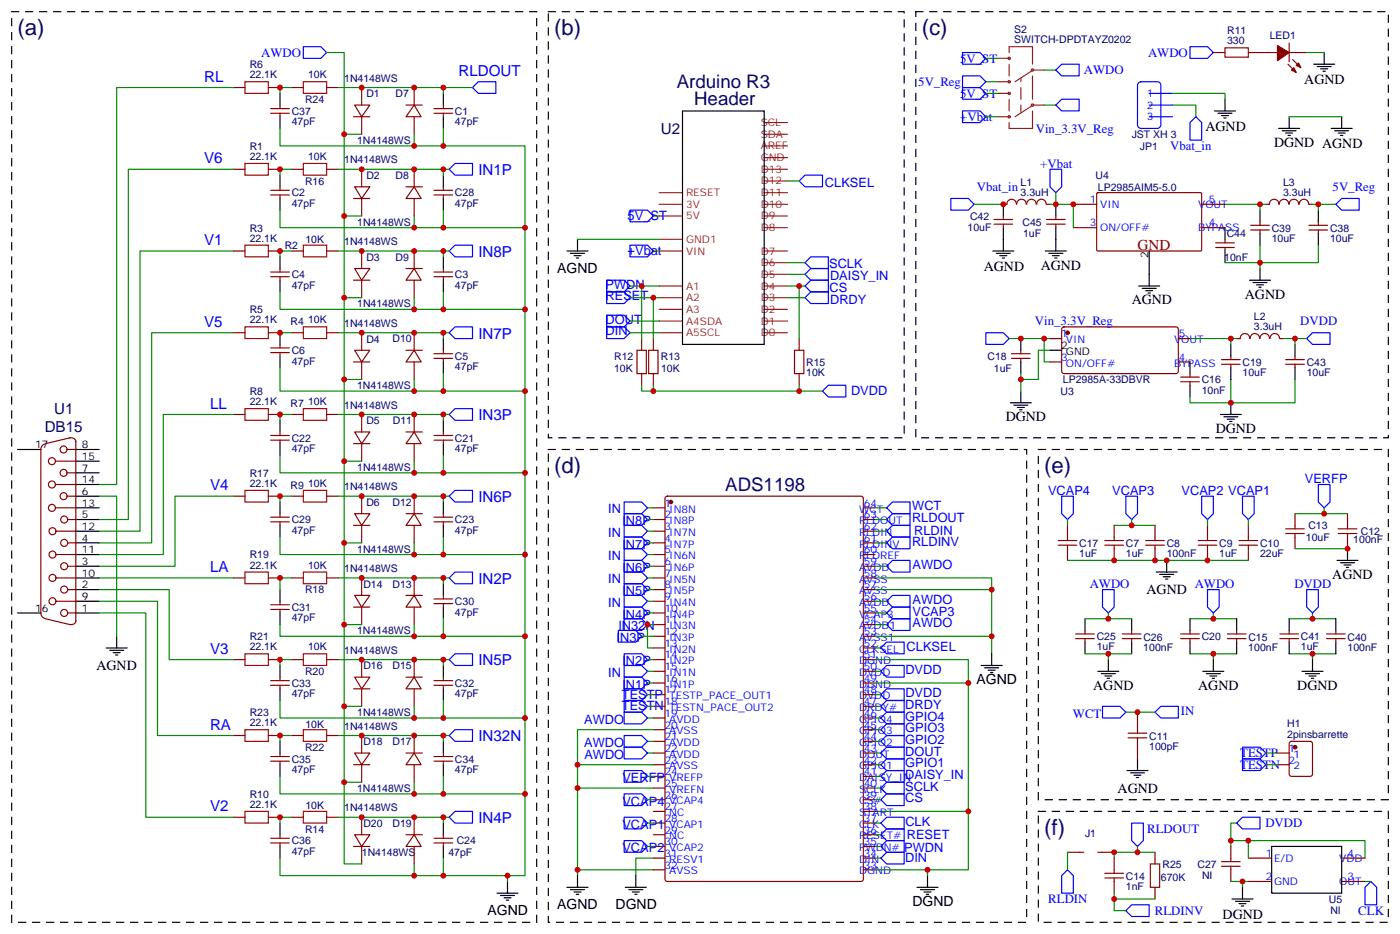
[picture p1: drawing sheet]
<svg xmlns="http://www.w3.org/2000/svg" width="423mm" height="282mm" viewBox="0 0 423 282" stroke-linecap="round" stroke-linejoin="round" font-family="sans-serif">
<defs><g id="words">
<g font-size="6.7" fill="#000080">
<text x="5.3" y="10.6">(a)</text>
<text x="167.6" y="10.6">(b)</text>
<text x="278.7" y="10.6">(c)</text>
<text x="167.6" y="142.9">(d)</text>
<text x="315.7" y="142.9">(e)</text>
<text x="315.7" y="252.2">(f)</text>
</g>
<g font-size="5.6" fill="#000080">
<text x="204.7" y="26.7">Arduino R3</text>
<text x="209.9" y="31.7">Header</text>
<text x="219.3" y="148.3">ADS1198</text>
</g>
<g font-size="4.6" fill="#00f">
<text x="138.6" y="22.8">RLDOUT</text>
<text x="61.7" y="24.7">RL</text>
<text x="61.7" y="49.4">V6</text>
<text x="144.6" y="52.9">IN1P</text>
<text x="61.7" y="74.1">V1</text>
<text x="144.6" y="77.6">IN8P</text>
<text x="61.7" y="98.8">V5</text>
<text x="144.6" y="102.3">IN7P</text>
<text x="63.5" y="123.5">LL</text>
<text x="144.6" y="127">IN3P</text>
<text x="63.5" y="148.2">V4</text>
<text x="144.6" y="151.7">IN6P</text>
<text x="63.5" y="172.9">LA</text>
<text x="144.6" y="176.4">IN2P</text>
<text x="63.5" y="197.6">V3</text>
<text x="144.6" y="201.1">IN5P</text>
<text x="63.5" y="220.5">RA</text>
<text x="144.6" y="224">IN32N</text>
<text x="63.5" y="245.2">V2</text>
<text x="144.6" y="248.7">IN4P</text>
</g>
<g font-size="4.6" fill="#000080">
<text x="199.8" y="40.5">U2</text>
<text x="16.4" y="125.1">U1</text>
<text x="13.5" y="130.4">DB15</text>
</g>
<text font-size="4.6" fill="#800" x="344" y="75.5">GND</text>
<g font-size="4.2">
<text x="394.4" y="25.5">AGND</text>
<text x="364.5" y="39.6">AGND</text>
<text x="385.2" y="44.4">DGND AGND</text>
<text x="168.5" y="82.5">AGND</text>
<text x="297.5" y="81.9">AGND</text>
<text x="314.7" y="81.5">AGND</text>
<text x="342.2" y="91.7">AGND</text>
<text x="376.4" y="90.3">AGND</text>
<text x="304.1" y="127.4">DGND</text>
<text x="367.6" y="130.9">DGND</text>
<text x="346.7" y="179.6">AGND</text>
<text x="402.9" y="175">AGND</text>
<text x="29.2" y="202.5">AGND</text>
<text x="295.3" y="206.7">AGND</text>
<text x="330.6" y="208.5">AGND</text>
<text x="362.3" y="208.5">AGND</text>
<text x="392.3" y="208.5">DGND</text>
<text x="337.9" y="239.5">AGND</text>
<text x="168.5" y="274.8">AGND</text>
<text x="186.2" y="274.8">DGND</text>
<text x="275.9" y="273.8">DGND</text>
<text x="147.4" y="276.5">AGND</text>
<text x="369.7" y="277.8">DGND</text>
</g>
<g font-size="3.9" fill="#00f">
<text x="79" y="17.1">AWDO</text>
<text x="347.1" y="17.2">AWDO</text>
<text x="290.3" y="18.9">5V_ST</text>
<text x="327.8" y="22.4">AWDO</text>
<text x="277.7" y="26">5V_Reg</text>
<text x="290.3" y="29.5">5V_ST</text>
<text x="290.3" y="36.5">+Vbat</text>
<text x="313.2" y="40.1">Vin_3.3V_Reg</text>
<text x="353.8" y="45.4">Vbat_in</text>
<text x="314.5" y="50.7">+Vbat</text>
<text x="249.4" y="56.4">CLKSEL</text>
<text x="295.4" y="57.7">Vbat_in</text>
<text x="402.9" y="57.7">5V_Reg</text>
<text x="189.8" y="66.5">5V_ST</text>
<text x="189.8" y="77.1">+Vbat</text>
<text x="250.7" y="81.1">SCLK</text>
<text x="183.1" y="87.2">PWDN</text>
<text x="250.8" y="88.3">CS</text>
<text x="251" y="84.7">DAISY_IN</text>
<text x="183.1" y="90.8">RESET</text>
<text x="251" y="91.7">DRDY</text>
<text x="183.1" y="101.3">DIN</text>
<text x="183.1" y="97.8">DOUT</text>
<text x="313" y="98.3">Vin_3.3V_Reg</text>
<text x="393.2" y="98.3">DVDD</text>
<text x="257.3" y="119.5">DVDD</text>
<text x="316.9" y="149.4">VCAP4</text>
<text x="336.3" y="149.4">VCAP3</text>
<text x="357.3" y="149.5">VCAP2 VCAP1</text>
<text x="394.6" y="145.9">VERFP</text>
<text x="183.9" y="155.1">IN</text>
<text x="275.8" y="154.2">WCT</text>
<text x="188.2" y="158.7">IN8P</text>
<text x="275.8" y="157.8">RLDOUT</text>
<text x="276.4" y="161.8">RLDIN</text>
<text x="183.9" y="162.2">IN</text>
<text x="188.2" y="165.8">IN7P</text>
<text x="275.8" y="164.9">RLDINV</text>
<text x="183.9" y="169.2">IN</text>
<text x="188.2" y="172.9">IN6P</text>
<text x="275.9" y="171.9">AWDO</text>
<text x="183.9" y="176.3">IN</text>
<text x="188.2" y="179.9">IN5P</text>
<text x="329.5" y="177.7">AWDO</text>
<text x="361.2" y="177.7">AWDO</text>
<text x="391.4" y="177.7">DVDD</text>
<text x="183.9" y="183.4">IN</text>
<text x="275.9" y="182.5">AWDO</text>
<text x="187" y="190.5">IN32N</text>
<text x="188.2" y="187">IN4P</text>
<text x="275.9" y="189.6">AWDO</text>
<text x="275.9" y="186.1">VCAP3</text>
<text x="186.4" y="194">IN3P</text>
<text x="274.1" y="196.7">CLKSEL</text>
<text x="188.2" y="201.1">IN2P</text>
<text x="273.8" y="203.6">DVDD</text>
<text x="183.9" y="204.5">IN</text>
<text x="188.2" y="208.1">IN1P</text>
<text x="188" y="211.2">TESTP</text>
<text x="188" y="214.7">TESTN</text>
<text x="273.7" y="214.2">DRDY</text>
<text x="273.8" y="210.7">DVDD</text>
<text x="176.7" y="218.7">AWDO</text>
<text x="273.7" y="217.8">GPIO4</text>
<text x="273.7" y="221.3">GPIO3</text>
<text x="324.4" y="217">WCT</text>
<text x="357" y="216.1">IN</text>
<text x="176.7" y="225.8">AWDO</text>
<text x="273.7" y="224.8">GPIO2</text>
<text x="176.7" y="229.3">AWDO</text>
<text x="273.7" y="228.3">DOUT</text>
<text x="273.7" y="231.9">GPIO1</text>
<text x="375" y="228.8">TESTP</text>
<text x="375" y="232.3">TESTN</text>
<text x="188.2" y="236.4">VERFP</text>
<text x="273.7" y="235.4">DAISY_IN</text>
<text x="273.7" y="238.9">SCLK</text>
<text x="188.2" y="243.4">VCAP4</text>
<text x="273.7" y="242.5">CS</text>
<text x="188.2" y="250.5">VCAP1</text>
<text x="273.8" y="249.5">CLK</text>
<text x="346.9" y="251.7">RLDOUT</text>
<text x="382.6" y="250">DVDD</text>
<text x="188.2" y="257.5">VCAP2</text>
<text x="273.4" y="257.5">PWDN</text>
<text x="274.2" y="253.5">RESET</text>
<text x="273.7" y="260.6">DIN</text>
<text x="317" y="273">RLDIN</text>
<text x="349.2" y="276.4">RLDINV</text>
<text x="410.7" y="276.4">CLK</text>
</g>
<g font-size="3.2" fill="#000080">
<text x="306.7" y="10">S2</text>
<text x="371.1" y="10.3">R11</text>
<text x="383.9" y="11.9">LED1</text>
<text x="306.7" y="13.1">SWITCH-DPDTAYZ0202</text>
<text x="371.1" y="13.4">330</text>
<text x="75.5" y="23.6">22.1K</text>
<text x="75.5" y="20.6">R6</text>
<text x="93.1" y="23.6">10K</text>
<text x="104.1" y="24.7">1N4148WS</text>
<text x="110.8" y="29.4">D1</text>
<text x="119.6" y="29.4">D7</text>
<text x="88.2" y="34.6">C37</text>
<text x="92.2" y="31.1">R24</text>
<text x="137.6" y="34.6">C1</text>
<text x="88.2" y="37.9">47pF</text>
<text x="137.6" y="37.9">47pF</text>
<text x="342.2" y="41.7">JST XH 3</text>
<text x="75.5" y="45.3">R1</text>
<text x="108" y="43.5">1N4148WS</text>
<text x="344.6" y="45.2">JP1</text>
<text x="75.5" y="48.3">22.1K</text>
<text x="93.1" y="48.3">10K</text>
<text x="104.1" y="49.4">1N4148WS</text>
<text x="88.2" y="59.3">C2</text>
<text x="92.2" y="55.8">R16</text>
<text x="110.8" y="54.1">D2</text>
<text x="119.6" y="54.1">D8</text>
<text x="137.6" y="59.3">C28</text>
<text x="308.6" y="59.2">3.3uH</text>
<text x="308.6" y="56.1">L1</text>
<text x="331.3" y="54">U4</text>
<text x="332" y="57.6">LP2985AIM5-5.0</text>
<text x="388" y="59.2">3.3uH</text>
<text x="388" y="56.1">L3</text>
<text x="88.2" y="62.6">47pF</text>
<text x="137.6" y="62.6">47pF</text>
<text x="75.5" y="70">R3</text>
<text x="108" y="68.2">1N4148WS</text>
<text x="292.6" y="69.9">10uF</text>
<text x="293.3" y="66.4">C42</text>
<text x="309.2" y="68.2">C45</text>
<text x="309.4" y="71.7">1uF</text>
<text x="370.9" y="71.7">C44</text>
<text x="384.5" y="70">C39</text>
<text x="402.2" y="70">C38</text>
<text x="75.5" y="73">22.1K</text>
<text x="86.1" y="75.2">R2</text>
<text x="92.3" y="73.5">10K</text>
<text x="104.1" y="74.1">1N4148WS</text>
<text x="384.5" y="73.1">10uF</text>
<text x="402.2" y="73.1">10uF</text>
<text x="110.8" y="78.8">D3</text>
<text x="119.6" y="78.8">D9</text>
<text x="370.2" y="78.8">10nF</text>
<text x="88.2" y="87.3">47pF</text>
<text x="88.2" y="84">C4</text>
<text x="137.6" y="87.3">47pF</text>
<text x="137.6" y="84">C3</text>
<text x="75.5" y="94.7">R5</text>
<text x="108" y="92.9">1N4148WS</text>
<text x="75.5" y="97.7">22.1K</text>
<text x="87.9" y="98.2">R4</text>
<text x="93.1" y="97.7">10K</text>
<text x="104.1" y="98.8">1N4148WS</text>
<text x="379.2" y="99.7">3.3uH</text>
<text x="379.2" y="96.6">L2</text>
<text x="88.2" y="107">C6</text>
<text x="110.8" y="103.5">D4</text>
<text x="118.7" y="103.5">D10</text>
<text x="88.2" y="110.2">47pF</text>
<text x="137.6" y="111.9">47pF</text>
<text x="137.6" y="108.7">C5</text>
<text x="185.7" y="112.3">10K</text>
<text x="185.7" y="108.8">R12</text>
<text x="199.8" y="108.8">R13</text>
<text x="199.9" y="112.3">10K</text>
<text x="243.8" y="113.6">10K</text>
<text x="243.8" y="110.6">R15</text>
<text x="298.6" y="108.7">C18</text>
<text x="300.6" y="112.3">1uF</text>
<text x="375.7" y="113.6">10uF</text>
<text x="375.7" y="110.6">C19</text>
<text x="395.1" y="113.6">10uF</text>
<text x="395.1" y="110.6">C43</text>
<text x="75.5" y="119.3">R8</text>
<text x="108" y="117.6">1N4148WS</text>
<text x="320.7" y="119.3">U3</text>
<text x="321.4" y="115.8">LP2985A-33DBVR</text>
<text x="363.4" y="119">10nF</text>
<text x="363.4" y="115.8">C16</text>
<text x="75.5" y="122.4">22.1K</text>
<text x="87.9" y="122.9">R7</text>
<text x="93.1" y="122.4">10K</text>
<text x="104.1" y="123.5">1N4148WS</text>
<text x="110.8" y="128.1">D5</text>
<text x="118.8" y="128.2">D11</text>
<text x="88.2" y="136.6">47pF</text>
<text x="88.2" y="133.4">C22</text>
<text x="137.6" y="136.6">47pF</text>
<text x="137.6" y="133.4">C21</text>
<text x="108" y="142.3">1N4148WS</text>
<text x="75.5" y="147.1">22.1K</text>
<text x="75.5" y="144">R17</text>
<text x="87.9" y="147.6">R9</text>
<text x="93.1" y="147.1">10K</text>
<text x="104.1" y="148.2">1N4148WS</text>
<text x="110.8" y="152.9">D6</text>
<text x="118.7" y="152.8">D12</text>
<text x="88.2" y="161.3">47pF</text>
<text x="88.2" y="158.1">C29</text>
<text x="137.6" y="161.3">47pF</text>
<text x="137.6" y="158.1">C23</text>
<text x="395.6" y="159.9">C13</text>
<text x="411.5" y="161.6">C12</text>
<text x="108" y="167">1N4148WS</text>
<text x="326.3" y="165.3">C17</text>
<text x="340.4" y="165.3">C7</text>
<text x="352.8" y="165.3">C8</text>
<text x="368.7" y="165.3">C9</text>
<text x="381" y="165.3">C10</text>
<text x="394.9" y="163.4">10uF</text>
<text x="409.2" y="164">100nF</text>
<text x="75.5" y="171.8">22.1K</text>
<text x="75.5" y="168.7">R19</text>
<text x="93.1" y="171.8">10K</text>
<text x="104.1" y="172.9">1N4148WS</text>
<text x="326.3" y="168.3">1uF</text>
<text x="340.4" y="168.3">1uF</text>
<text x="352.8" y="168.3">100nF</text>
<text x="368.7" y="168.3">1uF</text>
<text x="381" y="168.3">22uF</text>
<text x="92.2" y="179.3">R18</text>
<text x="109.9" y="177.5">D14</text>
<text x="118.7" y="177.5">D13</text>
<text x="88.2" y="184.6">C31</text>
<text x="137.6" y="182.8">C30</text>
<text x="88.2" y="187.8">47pF</text>
<text x="108" y="191.7">1N4148WS</text>
<text x="137.6" y="186">47pF</text>
<text x="75.5" y="196.5">22.1K</text>
<text x="75.5" y="193.4">R21</text>
<text x="93.1" y="196.5">10K</text>
<text x="104.1" y="197.6">1N4148WS</text>
<text x="331.6" y="196.5">1uF</text>
<text x="331.6" y="193.5">C25</text>
<text x="345.7" y="196.6">100nF</text>
<text x="345.7" y="193.5">C26</text>
<text x="363.4" y="193.5">C20</text>
<text x="377.5" y="196.6">100nF</text>
<text x="377.5" y="193.5">C15</text>
<text x="393.3" y="196.5">1uF</text>
<text x="393.4" y="193.5">C41</text>
<text x="407.5" y="196.6">100nF</text>
<text x="407.5" y="193.5">C40</text>
<text x="109.9" y="202.3">D16</text>
<text x="118.7" y="202.3">D15</text>
<text x="88.2" y="207.5">C33</text>
<text x="92.2" y="204.1">R20</text>
<text x="137.6" y="207.5">C32</text>
<text x="88.2" y="210.7">47pF</text>
<text x="137.6" y="210.7">47pF</text>
<text x="75.5" y="219.4">22.1K</text>
<text x="75.5" y="216.4">R23</text>
<text x="92.3" y="219.9">10K</text>
<text x="104.1" y="220.5">1N4148WS</text>
<text x="108" y="216.4">1N4148WS</text>
<text x="389.2" y="219.8">H1</text>
<text x="92.2" y="227">R22</text>
<text x="109.9" y="225.1">D18</text>
<text x="118.7" y="225.2">D17</text>
<text x="347.5" y="226.5">100pF</text>
<text x="347.5" y="223.5">C11</text>
<text x="389.2" y="223">2pinsbarrette</text>
<text x="88.2" y="233.7">47pF</text>
<text x="88.2" y="230.4">C35</text>
<text x="137.6" y="233.7">47pF</text>
<text x="137.6" y="230.4">C34</text>
<text x="108" y="239.3">1N4148WS</text>
<text x="75.5" y="244.1">22.1K</text>
<text x="75.5" y="241.1">R10</text>
<text x="92.3" y="244.6">10K</text>
<text x="104.1" y="245.2">1N4148WS</text>
<text x="92.2" y="251.7">R14</text>
<text x="109.9" y="249.9">D20</text>
<text x="118.7" y="249.9">D19</text>
<text x="88.2" y="255.1">C36</text>
<text x="138.1" y="255.2">C24</text>
<text x="328.1" y="253">J1</text>
<text x="88.2" y="258.3">47pF</text>
<text x="109.4" y="258.6">1N4148WS</text>
<text x="135.6" y="258.7">47pF</text>
<text x="351.5" y="262.2">R25</text>
<text x="362.1" y="262.2">C27</text>
<text x="340.4" y="268.9">1nF</text>
<text x="340.4" y="265.9">C14</text>
<text x="351" y="266.3">670K</text>
<text x="363.5" y="265.7">NI</text>
<text x="401.8" y="272.8">U5</text>
<text x="402.3" y="276.3">NI</text>
</g>
<g font-size="3.2" fill="#00f">
<text x="346.8" y="29.3">1</text>
<text x="346.8" y="32.8">2</text>
<text x="346.8" y="36.3">3</text>
<text x="329.5" y="61.4">1</text>
<text x="332.7" y="62.8">VIN</text>
<text x="362.3" y="62.8">VOUT</text>
<text x="365.5" y="61.4">5</text>
<text x="329.5" y="68.4">3</text>
<text x="332.7" y="69.8">ON/OFF#</text>
<text x="362.3" y="69.8">BYPASS</text>
<text x="365.5" y="68.4">4</text>
<text x="320.9" y="102">1</text>
<text x="356.5" y="102">5</text>
<text x="322.3" y="103.7">VIN</text>
<text x="355" y="103.7">VOUT</text>
<text x="320.9" y="109">3</text>
<text x="322.3" y="110.8">ON/OFF#</text>
<text x="355" y="110.8">BYPASS</text>
<text x="356.5" y="109">4</text>
<text x="200.9" y="153.1">1</text>
<text x="202.4" y="154.9">IN8N</text>
<text x="259.8" y="154.9">WCT</text>
<text x="261.2" y="153.1">64</text>
<text x="200.9" y="156.6">2</text>
<text x="200.9" y="160.2">3</text>
<text x="202.4" y="158.4">IN8P</text>
<text x="202.4" y="161.9">IN7N</text>
<text x="259.8" y="161.9">RLDIN</text>
<text x="259.8" y="158.4">RLDOUT</text>
<text x="261.2" y="160.2">62</text>
<text x="261.2" y="156.6">63</text>
<text x="200.9" y="163.7">4</text>
<text x="200.9" y="167.2">5</text>
<text x="202.4" y="165.5">IN7P</text>
<text x="259.8" y="165.5">RLDINV</text>
<text x="261.2" y="167.2">60</text>
<text x="261.2" y="163.7">61</text>
<text x="200.9" y="170.7">6</text>
<text x="202.4" y="169">IN6N</text>
<text x="202.4" y="172.5">IN6P</text>
<text x="259.8" y="172.5">AVDD</text>
<text x="259.8" y="169">RLDREF</text>
<text x="261.2" y="170.7">59</text>
<text x="200.9" y="174.3">7</text>
<text x="200.9" y="177.8">8</text>
<text x="202.4" y="176">IN5N</text>
<text x="202.4" y="179.6">IN5P</text>
<text x="259.8" y="179.6">AVSS</text>
<text x="259.8" y="176">AVSS</text>
<text x="261.2" y="177.8">57</text>
<text x="261.2" y="174.3">58</text>
<text x="200.9" y="181.3">9</text>
<text x="200.9" y="184.9">10</text>
<text x="202.4" y="183.1">IN4N</text>
<text x="259.8" y="183.1">AVDD</text>
<text x="261.2" y="184.9">55</text>
<text x="261.2" y="181.3">56</text>
<text x="200.9" y="188.4">11</text>
<text x="200.9" y="191.9">12</text>
<text x="202.4" y="186.6">IN4P</text>
<text x="202.4" y="190.1">IN3N</text>
<text x="259.8" y="190.1">AVDD1</text>
<text x="259.8" y="186.6">VCAP3</text>
<text x="261.2" y="191.9">53</text>
<text x="261.2" y="188.4">54</text>
<text x="200.9" y="195.4">13</text>
<text x="202.4" y="193.7">IN3P</text>
<text x="202.4" y="197.2">IN2N</text>
<text x="259.8" y="197.2">CLKSEL</text>
<text x="259.8" y="193.7">AVSS1</text>
<text x="261.2" y="195.4">52</text>
<text x="200.9" y="199">14</text>
<text x="200.9" y="202.5">15</text>
<text x="202.4" y="200.7">IN2P</text>
<text x="259.8" y="200.7">DGND</text>
<text x="261.2" y="202.5">50</text>
<text x="261.2" y="199">51</text>
<text x="200.9" y="206">16</text>
<text x="200.9" y="209.5">17</text>
<text x="202.4" y="204.3">IN1N</text>
<text x="202.4" y="207.8">IN1P</text>
<text x="259.8" y="207.8">DGND</text>
<text x="259.8" y="204.3">DVDD</text>
<text x="261.2" y="209.5">48</text>
<text x="261.2" y="206">49</text>
<text x="200.9" y="213.1">18</text>
<text x="202.4" y="211.3">TESTP_PACE_OUT1</text>
<text x="202.4" y="214.8">TESTN_PACE_OUT2</text>
<text x="259.8" y="214.8">DRDY#</text>
<text x="259.8" y="211.3">DVDD</text>
<text x="261.2" y="213.1">47</text>
<text x="200.9" y="216.6">19</text>
<text x="200.9" y="220.1">20</text>
<text x="202.4" y="218.4">AVDD</text>
<text x="202.4" y="221.9">AVSS</text>
<text x="259.8" y="221.9">GPIO3</text>
<text x="259.8" y="218.4">GPIO4</text>
<text x="261.2" y="220.1">45</text>
<text x="261.2" y="216.6">46</text>
<text x="200.9" y="223.7">21</text>
<text x="200.9" y="227.2">22</text>
<text x="202.4" y="225.4">AVDD</text>
<text x="259.8" y="225.4">GPIO2</text>
<text x="261.2" y="227.2">43</text>
<text x="261.2" y="223.7">44</text>
<text x="389.6" y="227.2">1</text>
<text x="200.9" y="230.7">23</text>
<text x="202.4" y="229">AVDD</text>
<text x="202.4" y="232.5">AVSS</text>
<text x="259.8" y="232.5">GPIO1</text>
<text x="259.8" y="229">DOUT</text>
<text x="261.2" y="230.7">42</text>
<text x="389.6" y="230.7">2</text>
<text x="391.1" y="229">1</text>
<text x="391.1" y="232.5">2</text>
<text x="200.9" y="234.2">24</text>
<text x="200.9" y="237.8">25</text>
<text x="202.4" y="236">VREFP</text>
<text x="202.4" y="239.5">VREFN</text>
<text x="259.8" y="239.5">SCLK</text>
<text x="259.8" y="236">DAISY_IN</text>
<text x="261.2" y="237.8">40</text>
<text x="261.2" y="234.2">41</text>
<text x="200.9" y="241.3">26</text>
<text x="200.9" y="244.8">27</text>
<text x="202.4" y="243.1">VCAP4</text>
<text x="259.8" y="243.1">CS#</text>
<text x="261.2" y="244.8">38</text>
<text x="261.2" y="241.3">39</text>
<text x="200.9" y="248.4">28</text>
<text x="200.9" y="251.9">29</text>
<text x="202.4" y="246.6">NC</text>
<text x="202.4" y="250.1">VCAP1</text>
<text x="259.8" y="250.1">CLK</text>
<text x="259.8" y="246.6">START</text>
<text x="261.2" y="251.9">36</text>
<text x="261.2" y="248.4">37</text>
<text x="200.9" y="255.4">30</text>
<text x="202.4" y="253.6">NC</text>
<text x="202.4" y="257.2">VCAP2</text>
<text x="259.8" y="257.2">PWDN#</text>
<text x="259.8" y="253.6">RESET#</text>
<text x="261.2" y="255.4">35</text>
<text x="200.9" y="258.9">31</text>
<text x="200.9" y="262.5">32</text>
<text x="202.4" y="260.7">RESV1</text>
<text x="259.8" y="260.7">DIN</text>
<text x="261.2" y="262.5">33</text>
<text x="261.2" y="258.9">34</text>
<text x="382.8" y="258.9">1</text>
<text x="385.2" y="260.3">E/D</text>
<text x="405" y="260.3">VDD</text>
<text x="407.5" y="258.9">4</text>
<text x="202.4" y="264.2">AVSS</text>
<text x="259.8" y="264.2">DGND</text>
<text x="382.8" y="266">2</text>
<text x="385.2" y="267.4">GND</text>
<text x="405" y="267.4">OUT</text>
<text x="407.5" y="266">3</text>
</g>
<g font-size="3.2" fill="#8d2323">
<text x="230" y="38.1">SCL</text>
<text x="230" y="41.6">SDA</text>
<text x="230" y="45.2">AREF</text>
<text x="230" y="52.2">D13</text>
<text x="230" y="48.7">GND</text>
<text x="207.4" y="59.3">RESET</text>
<text x="230" y="59.3">D11</text>
<text x="230" y="55.7">D12</text>
<text x="207.4" y="62.8">3V</text>
<text x="230" y="62.8">D10</text>
<text x="207.4" y="66.3">5V</text>
<text x="230" y="69.8">D8</text>
<text x="230" y="66.3">D9</text>
<text x="207.4" y="76.9">VIN</text>
<text x="207.4" y="73.4">GND1</text>
<text x="230" y="76.9">D7</text>
<text x="230" y="84">D5</text>
<text x="230" y="80.4">D6</text>
<text x="207.4" y="87.5">A1</text>
<text x="230" y="87.5">D4</text>
<text x="207.4" y="94.5">A3</text>
<text x="207.4" y="91">A2</text>
<text x="230" y="94.5">D2</text>
<text x="230" y="91">D3</text>
<text x="207.4" y="101.6">A5SCL</text>
<text x="207.4" y="98.1">A4SDA</text>
<text x="230" y="101.6">D0</text>
<text x="230" y="98.1">D1</text>
</g>
<g font-size="3.2">
<text x="347.1" y="78" transform="rotate(-90 347.1 78)">2</text>
<text x="320.9" y="105.5">2</text>
<text x="322.3" y="107.2">GND</text>
<text x="10.6" y="135.5">17</text>
<text x="24.7" y="135.5">8</text>
<text x="24.7" y="142.5">7</text>
<text x="24.7" y="139">15</text>
<text x="24.7" y="149.6">6</text>
<text x="24.7" y="146">14</text>
<text x="24.7" y="153.1">13</text>
<text x="24.7" y="156.6">5</text>
<text x="24.7" y="160.2">12</text>
<text x="24.7" y="163.7">4</text>
<text x="24.7" y="167.2">11</text>
<text x="24.7" y="170.7">3</text>
<text x="24.7" y="177.8">2</text>
<text x="24.7" y="174.3">10</text>
<text x="10.6" y="184.9">16</text>
<text x="24.7" y="184.9">1</text>
<text x="24.7" y="181.3">9</text>
</g>
</g></defs>
<g fill="none" stroke="#a10000" stroke-width=".35">
<path d="M370.4 14.5h7.1v2.8h-7.1zM74.1 24.7h7v3.5h-7zM91.7 24.7h7.1v3.5h-7.1zM74.1 49.4h7v3.5h-7zM91.7 49.4h7.1v3.5h-7.1zM74.1 74.1h7v3.5h-7zM91.7 74.1h7.1v3.5h-7.1zM74.1 98.8h7v3.5h-7zM91.7 98.8h7.1v3.5h-7.1zM74.1 123.5h7v3.5h-7zM91.7 123.5h7.1v3.5h-7.1zM74.1 148.2h7v3.5h-7z"/>
<path d="M91.7 148.2h7.1v3.5h-7.1zM74.1 172.9h7v3.5h-7zM91.7 172.9h7.1v3.5h-7.1zM74.1 197.6h7v3.5h-7zM91.7 197.6h7.1v3.5h-7.1zM74.1 220.5h7v3.5h-7zM91.7 220.5h7.1v3.5h-7.1zM74.1 245.2h7v3.5h-7zM91.7 245.2h7.1v3.5h-7.1z"/>
</g>
<g fill="none" stroke="#870000" stroke-width=".35">
<path d="M366.9 15.9h3.5M377.5 15.9h8.8M389.5 19.4l2.4 2.5M389.8 15.9h5.3M389.8 13.1v5.6M390.9 18l2.4 2.5M70.6 26.5h3.5M81.1 26.5h3.6M81.8 34.2h5.7M81.8 32.8h5.7M84.7 31.7v1.1M84.7 34.2v1.1"/>
<path d="M88.2 26.5h3.5M98.8 26.5h3.5M106.9 35.3h4.9M107.2 31.7h4.6l-2.4 3.6zM109.4 26.5v5.2M109.4 35.3v5.3M122.8 31.7h4.9M125.2 31.7l2.2 3.6h-4.6zM125.2 26.5v5.2M125.2 35.3v5.3M131.2 34.2h5.7M131.2 32.8h5.7"/>
<path d="M134.1 31.7v1.1M134.1 34.2v1.1M70.6 51.2h3.5M81.1 51.2h3.6M81.8 58.9h5.7M81.8 57.5h5.7M84.7 56.4v1.1M84.7 58.9v1.1M88.2 51.2h3.5M98.8 51.2h3.5M106.9 60h4.9M107.2 56.4h4.6l-2.4 3.6z"/>
<path d="M109.4 51.2v5.2M109.4 60v5.3M122.8 56.4h4.9M125.2 56.4l2.2 3.6h-4.6zM125.2 51.2v5.2M125.2 60v5.3M131.2 58.9h5.7M131.2 57.5h5.7M134.1 56.4v1.1M134.1 58.9v1.1M331.7 58.4l.3-.2 31.2 .1 .2 .3-.1 17.1-.3 .1h-31.2l-.2-.3zM70.6 75.8h3.5"/>
<path d="M81.1 75.8h3.6M88.2 75.8h3.5M98.8 75.8h3.5M109.4 75.8v5.3M125.2 75.8v5.3M300.6 67.7h5.6M300.6 66.3h5.6M303.4 61.7h1M303.4 65.3v1M303.4 67.7v1.1M304.5 61.7a1.41 1.41 0 0 1 1.4-1.5 1.41 1.41 0 0 1 1.4 1.5M307.5 61.7a1.41 1.41 0 0 1 1.4-1.5 1.41 1.41 0 0 1 1.4 1.5"/>
<path d="M310.5 61.7a1.41 1.41 0 0 1 1.4-1.5 1.41 1.41 0 0 1 1.4 1.5M313.5 61.7a1.41 1.41 0 0 1 1.4-1.5 1.41 1.41 0 0 1 1.4 1.5M316.4 61.7h1.1M316.4 67.7h5.7M316.4 66.3h5.7M319.3 65.3v1M319.3 67.7v1.1M324.6 61.7h7M324.6 68.8h7M363.4 61.7h7M363.4 68.8h7M367.6 73.4h5.6"/>
<path d="M367.6 74.8h5.6M370.4 72.3v1.1M370.4 74.8v1M378.2 69.5h5.6M378.2 68.1h5.6M381 67v1.1M381 69.5v1.1M382.8 61.7h1M383.9 61.7a1.41 1.41 0 0 1 1.4-1.5 1.41 1.41 0 0 1 1.4 1.5M386.9 61.7a1.41 1.41 0 0 1 1.4-1.5 1.41 1.41 0 0 1 1.4 1.5M389.8 61.7a1.41 1.41 0 0 1 1.4-1.5 1.41 1.41 0 0 1 1.5 1.5M392.9 61.7a1.41 1.41 0 0 1 1.4-1.5 1.41 1.41 0 0 1 1.4 1.5"/>
<path d="M395.8 61.7h1.1M395.8 69.5h5.7M395.8 68.1h5.7M398.6 67v1.1M398.6 69.5v1.1M81.8 83.6h5.7M81.8 82.2h5.7M84.7 81.1v1.1M84.7 83.6v1.1M106.9 84.7h4.9M107.2 81.1h4.6l-2.4 3.6zM109.4 84.7v5.3"/>
<path d="M122.8 81.1h4.9M125.2 81.1l2.2 3.6h-4.6zM125.2 84.7v5.3M131.2 83.6h5.7M131.2 82.2h5.7M134.1 81.1v1.1M134.1 83.6v1.1M321.3 99l.4-.2h34.2l.4 .7-.1 13-.6 .4-34.1-.1-.5-.6v-12.7zM70.6 100.5h3.5M81.1 100.5h3.6M81.8 106.5h5.7M81.8 105.1h5.7"/>
<path d="M84.7 104.1v1M84.7 106.5v1.1M88.2 100.5h3.5M98.8 100.5h3.5M106.9 109.4h4.9M107.2 105.8h4.6l-2.4 3.6zM109.4 100.5v5.3M109.4 109.4v5.3M122.8 105.8h4.9M125.2 105.8l2.2 3.6h-4.6zM125.2 100.5v5.3M125.2 109.4v5.3"/>
<path d="M131.2 108.3h5.7M131.2 106.9h5.7M134.1 105.8v1.1M134.1 108.3v1.1M192.6 105.8h2.8v7.1h-2.8zM194 102.3v3.5M194 112.9v3.5M196.1 105.8h2.9v7.1h-2.9zM197.6 102.3v3.5M197.6 112.9v3.5M240.2 105.8h2.9v7.1h-2.9zM241.7 102.3v3.5"/>
<path d="M241.7 112.9v3.5M305.9 108.3h5.6M305.9 106.9h5.6M308.7 105.8v1.1M308.7 108.3v1.1M317.5 109.4h3.5M317.5 102.3h3.5M356.3 109.4h3.5M356.3 102.3h3.5M357 113.9h5.7M357 115.4h5.7M359.8 112.9v1"/>
<path d="M359.8 115.4v1M369.4 110.1h5.6M369.4 108.7h5.6M372.2 107.6v1.1M372.2 110.1v1M377.9 102.3a1.41 1.41 0 0 0-1.4-1.5 1.41 1.41 0 0 0-1.5 1.5h-1.1M378 102.3a1.41 1.41 0 0 1 1.4-1.5 1.41 1.41 0 0 1 1.4 1.5M381 102.3a1.41 1.41 0 0 1 1.4-1.5 1.41 1.41 0 0 1 1.4 1.5M384.1 102.3a1.41 1.41 0 0 1 1.4-1.5 1.41 1.41 0 0 1 1.4 1.5M387 102.3h1.1M388.8 110.1h5.6M388.8 108.7h5.6"/>
<path d="M391.6 107.6v1.1M391.6 110.1v1M13.7 134.1a1.77 1.77 0 0 0-1.4 1.7v49.4a1.77 1.77 0 0 0 1.3 1.7M16.8 139.3h6M20.3 135.8h2.5M21 132.4a1.41 1.41 0 0 1 1.9 1.1M21.2 132.3l-7.4 1.8M22.9 133.3v54.4M70.6 125.2h3.5M81.1 125.2h3.6M81.8 133h5.7M81.8 131.6h5.7"/>
<path d="M84.7 130.5v1.1M84.7 133v1.1M88.2 125.2h3.5M98.8 125.2h3.5M106.9 134.1h4.9M107.2 130.5h4.6l-2.4 3.6zM109.4 125.2v5.3M109.4 134.1v5.2M122.8 130.5h4.9M125.2 130.5l2.2 3.6h-4.6zM125.2 125.2v5.3M125.2 134.1v5.2"/>
<path d="M131.2 133h5.7M131.2 131.6h5.7M134.1 130.5v1.1M134.1 133v1.1M16.8 153.5h6M16.8 146.4h6M20.3 149.9h2.5M20.3 142.9h2.5M20.5 157h2.4M70.6 149.9h3.5M81.1 149.9h3.6M81.8 157.7h5.7"/>
<path d="M81.8 156.3h5.7M84.7 155.2v1.1M84.7 157.7v1M88.2 149.9h3.5M98.8 149.9h3.5M106.9 158.7h4.9M107.2 155.2h4.6l-2.4 3.5zM109.4 149.9v5.3M109.4 158.7v5.3M122.8 155.2h4.9M125.2 155.2l2.2 3.5h-4.6zM125.2 149.9v5.3"/>
<path d="M125.2 158.7v5.3M131.2 157.7h5.7M131.2 156.3h5.7M134.1 155.2v1.1M134.1 157.7v1M197.6 157h3.5M197.6 153.5h3.5M201.3 150.1l.5-.2h58.5l.7 .5 .1 115.2-.5 .7h-58.8l-.7-.4v-115.3zM261.1 157h3.5M261.1 153.5h3.5M322.8 158.7v4.6M336.9 158.7v4.6"/>
<path d="M349.2 158.7v4.6M365.1 158.7v4.6M377.5 158.7v4.6M388.8 159.8h5.6M391.6 155.2v4.6M404.6 159.8h5.7M407.5 155.2v4.6M16.9 174.6h6M16.9 167.6h6M16.9 160.5h6M20.5 178.2h2.4M20.5 171.1h2.4"/>
<path d="M20.5 164h2.4M70.6 174.6h3.5M81.1 174.6h3.6M88.2 174.6h3.5M98.8 174.6h3.5M107.2 179.9h4.6l-2.4 3.5zM109.4 174.6v5.3M122.8 179.9h4.9M125.2 179.9l2.2 3.5h-4.6zM125.2 174.6v5.3M134.1 179.9v1.1M197.6 174.6h3.5"/>
<path d="M197.6 178.2h3.5M197.6 171.1h3.5M197.6 164h3.5M197.6 167.6h3.5M197.6 160.5h3.5M261.1 174.6h3.5M261.1 178.2h3.5M261.1 171.1h3.5M261.1 164h3.5M261.1 167.6h3.5M261.1 160.5h3.5M320 164.7h5.6"/>
<path d="M320 163.3h5.6M322.8 164.7v4.6M334.1 164.7h5.6M334.1 163.3h5.6M336.9 164.7v4.6M346.4 164.7h5.7M346.4 163.3h5.7M349.2 164.7v4.6M362.3 164.7h5.6M362.3 163.3h5.6M365.1 164.7v4.6M374.6 164.7h5.7"/>
<path d="M374.6 163.3h5.7M377.5 164.7v4.6M388.8 161.2h5.6M391.6 161.2v4.6M404.6 161.2h5.7M407.5 161.2v4.6M13.8 187l7.4 1.7M16.9 181.7h6M20.5 185.2h2.4M22.9 187.6a1.31 1.31 0 0 1-1.9 1.1M70.6 199.3h3.5M81.1 199.3h3.6"/>
<path d="M81.8 184.1h5.7M81.8 182.7h5.7M84.7 181.7v1M84.7 184.1v1.1M88.2 199.3h3.5M98.8 199.3h3.5M106.9 183.4h4.9M109.4 183.4v5.3M109.4 199.3v5.3M125.2 183.4v5.3M125.2 199.3v5.3M131.2 182.4h5.7"/>
<path d="M131.2 181h5.7M134.1 182.4v1M197.6 199.3h3.5M197.6 185.2h3.5M197.6 181.7h3.5M197.6 188.7h3.5M197.6 192.3h3.5M197.6 195.8h3.5M261.1 199.3h3.5M261.1 185.2h3.5M261.1 181.7h3.5M261.1 188.7h3.5"/>
<path d="M261.1 192.3h3.5M261.1 195.8h3.5M325.3 193h5.6M325.3 191.6h5.6M328.1 190.5v1.1M328.1 193v1M339.4 193h5.6M339.4 191.6h5.6M342.2 190.5v1.1M342.2 193v1M357 193h5.7M357 191.6h5.7"/>
<path d="M359.8 190.5v1.1M359.8 193v1M371.1 193h5.7M371.1 191.6h5.7M373.9 190.5v1.1M373.9 193v1M387 193h5.6M387 191.6h5.6M389.8 190.5v1.1M389.8 193v1M401.1 193h5.7M401.1 191.6h5.7"/>
<path d="M403.9 190.5v1.1M403.9 193v1M81.8 207.1h5.7M81.8 205.7h5.7M84.7 204.6v1.1M84.7 207.1v1M106.9 208.1h4.9M107.2 204.6h4.6l-2.4 3.5zM109.4 208.1v5.3M122.8 204.6h4.9M125.2 204.6l2.2 3.5h-4.6zM125.2 208.1v5.3"/>
<path d="M131.2 207.1h5.7M131.2 205.7h5.7M134.1 204.6v1.1M134.1 207.1v1M197.6 202.8h3.5M197.6 206.4h3.5M197.6 209.9h3.5M197.6 213.4h3.5M197.6 217h3.5M261.1 202.8h3.5M261.1 206.4h3.5M261.1 209.9h3.5"/>
<path d="M261.1 213.4h3.5M261.1 217h3.5M344 215.2v6.3M70.6 222.2h3.5M81.1 222.2h3.6M81.8 230h5.7M81.8 228.6h5.7M84.7 227.5v1.1M84.7 230v1.1M88.2 222.2h3.5M98.8 222.2h3.5M106.9 231.1h4.9"/>
<path d="M107.2 227.5h4.6l-2.4 3.6zM109.4 222.2v5.3M109.4 231.1v5.3M122.8 227.5h4.9M125.2 227.5l2.2 3.6h-4.6zM125.2 222.2v5.3M125.2 231.1v5.3M131.2 230h5.7M131.2 228.6h5.7M134.1 227.5v1.1M134.1 230v1.1M197.6 227.5h3.5"/>
<path d="M197.6 231.1h3.5M197.6 220.5h3.5M197.6 224h3.5M197.6 234.6h3.5M197.6 238.1h3.5M261.1 227.5h3.5M261.1 231.1h3.5M261.1 220.5h3.5M261.1 224h3.5M261.1 234.6h3.5M261.1 238.1h3.5M341.1 221.5h5.7"/>
<path d="M341.1 223h5.7M344 223v6.3M386.3 227.5h3.5M386.3 231.1h3.5M390.1 224.2l.4-.2h5.7l.6 .4 .1 9.5-.5 .6-5.9 .1-.6-.5-.1-9.4zM70.6 246.9h3.5M81.1 246.9h3.6M81.8 254.7h5.7M81.8 253.3h5.7M84.7 252.2v1.1M84.7 254.7v1.1M88.2 246.9h3.5"/>
<path d="M98.8 246.9h3.5M106.9 255.8h4.9M107.2 252.2h4.6l-2.4 3.6zM109.4 246.9v5.3M109.4 255.8v5.3M122.8 252.2h4.9M125.2 252.2l2.2 3.6h-4.6zM125.2 246.9v5.3M125.2 255.8v5.3M131.2 254.7h5.7M131.2 253.3h5.7M134.1 252.2v1.1"/>
<path d="M134.1 254.7v1.1M197.6 252.2h3.5M197.6 255.8h3.5M197.6 241.7h3.5M197.6 245.2h3.5M197.6 248.7h3.5M197.6 259.3h3.5M261.1 252.2h3.5M261.1 255.8h3.5M261.1 241.7h3.5M261.1 245.2h3.5M261.1 248.7h3.5"/>
<path d="M261.1 259.3h3.5M322.8 257.5h4.9M332 257.5h4.9M336.9 259.3v4.6M349.2 257.5v3.6M372.2 255.8v4.5M377.5 259.3h7M405.7 259.3h7M197.6 262.8h3.5M261.1 262.8h3.5M334.1 265.3h5.6M334.1 263.9h5.6"/>
<path d="M336.9 265.3v4.6M347.8 261.1h2.9v7h-2.9zM349.2 268.1v3.5M369.4 260.3h5.6M369.4 261.8h5.6M372.2 261.8v4.5M377.5 266.3h7M405.7 266.3h7"/>
<circle cx="15.7" cy="139.3" r="1.06"/>
<circle cx="19.2" cy="135.8" r="1.06"/>
<circle cx="15.7" cy="146.4" r="1.06"/>
<circle cx="15.7" cy="153.5" r="1.06"/>
<circle cx="19.2" cy="149.9" r="1.06"/>
<circle cx="19.2" cy="142.9" r="1.06"/>
<circle cx="19.4" cy="157" r="1.06"/>
<circle cx="15.9" cy="167.6" r="1.06"/>
<circle cx="15.9" cy="160.5" r="1.06"/>
<circle cx="15.9" cy="174.6" r="1.06"/>
<circle cx="19.4" cy="178.2" r="1.06"/>
<circle cx="19.4" cy="164" r="1.06"/>
<circle cx="19.4" cy="171.1" r="1.06"/>
<circle cx="15.9" cy="181.7" r="1.06"/>
<circle cx="19.4" cy="185.2" r="1.06"/>
</g>
<g fill="none" stroke="#000" stroke-width=".35">
<path d="M397.2 19.4h6.4M400.4 15.9v3.5M84.7 28.2v3.5M84.7 35.3v3.5M134.1 28.2v3.5M134.1 35.3v3.5M206.4 33.5h24.7v70.6h-24.7zM367.2 33.5h6.4M368.3 34.2h4.2M369.4 34.9h2.1M370.1 35.6h.7M370.4 30v3.5"/>
<path d="M386.6 38.8h6.4M387.7 39.5h4.2M389.8 35.3v3.5M398.3 20.1h4.2M399.3 20.8h2.2M400 21.5h.8M402.5 38.8h6.4M403.6 39.5h4.2M405.7 35.3v3.5M84.7 52.9v3.5M84.7 60v3.5M134.1 52.9v3.5"/>
<path d="M134.1 60v3.5M388.8 40.2h2.1M389.5 40.9h.7M404.6 40.2h2.2M405.3 40.9h.7M84.7 77.6v3.5M134.1 77.6v3.5M171.4 75.8h6.4M172.5 76.6h4.2M173.6 77.3h2.1M174.3 78h.7M174.6 72.3v3.5"/>
<path d="M300.2 75.8h6.4M301.3 76.6h4.2M302.3 77.3h2.1M303 78h.7M303.4 61.7v3.6M303.4 68.8v7M316.1 75.8h6.3M317.1 76.6h4.3M318.2 77.3h2.1M318.9 78h.7M319.3 61.7v3.6M319.3 68.8v7"/>
<path d="M347.5 75.8v10.6M370.4 68.8v3.5M370.4 75.8v3.6M381 63.5v3.5M381 70.6v3.5M398.6 63.5v3.5M398.6 70.6v3.5M84.7 84.7v3.5M134.1 84.7v3.5M344.3 86.4h6.4M345.4 87.1h4.2M346.4 87.8h2.1"/>
<path d="M347.1 88.5h.7M377.8 84.7h6.4M378.9 85.4h4.2M379.9 86.1h2.2M380.6 86.8h.8M381 81.1v3.6M84.7 100.5v3.6M84.7 107.6v3.5M134.1 102.3v3.5M134.1 109.4v3.5M308.7 102.3v3.5M308.7 109.4v3.5"/>
<path d="M308.7 118.2v3.5M317.5 105.8h3.5M359.8 109.4v3.5M359.8 116.4v3.5M372.2 104.1v3.5M372.2 111.1v3.6M391.6 104.1v3.5M391.6 111.1v3.6M5.3 135.8h7M22.9 135.8h7.1M22.9 139.3h7.1M84.7 127v3.5"/>
<path d="M84.7 134.1v3.5M134.1 127v3.5M134.1 134.1v3.5M305.5 121.7h6.4M306.6 122.4h4.2M307.6 123.1h2.1M308.3 123.8h.7M369 125.2h6.4M370.1 125.9h4.2M371.1 126.6h2.1M371.8 127.4h.7M372.2 121.7v3.5"/>
<path d="M22.9 157h7.1M22.9 149.9h7.1M22.9 142.9h7.1M22.9 153.5h7.1M22.9 146.4h7.1M84.7 151.7v3.5M84.7 158.7v3.6M134.1 151.7v3.5M134.1 158.7v3.6M22.9 178.2h7.1M22.9 171.1h7.1M22.9 164h7.1"/>
<path d="M22.9 174.6h7.1M22.9 167.6h7.1M22.9 160.5h7.1M84.7 178.2v3.5M134.1 176.4v3.5M349.6 172.9h6.4M350.7 173.6h4.2M351.7 174.3h2.1M352.4 175h.7M352.8 169.3v3.6M404.3 169.3h6.3M405.3 170h4.3"/>
<path d="M406.4 170.7h2.1M407.1 171.4h.7M407.5 165.8v3.5M5.3 185.2h7M22.9 185.2h7.1M22.9 181.7h7.1M32.1 195.8h6.4M33.2 196.5h4.2M34.2 197.2h2.1M34.9 197.9h.7M35.3 192.3v3.5M84.7 185.2v3.5"/>
<path d="M134.1 183.4v3.6M299.9 197.6v3.5M328.1 187v3.5M328.1 194v3.6M335.1 199.3v3.5M342.2 187v3.5M342.2 194v3.6M359.8 187v3.5M359.8 194v3.6M366.9 199.3v3.5M373.9 187v3.5M373.9 194v3.6"/>
<path d="M389.8 187v3.5M389.8 194v3.6M396.9 199.3v3.5M403.9 187v3.5M403.9 194v3.6M84.7 201.1v3.5M84.7 208.1v3.6M134.1 201.1v3.5M134.1 208.1v3.6M296.7 201.1h6.3M297.7 201.8h4.3M298.8 202.5h2.1"/>
<path d="M299.5 203.2h.7M332 202.8h6.3M333 203.6h4.3M334.1 204.3h2.1M334.8 205h.7M363.7 202.8h6.4M364.8 203.6h4.2M365.8 204.3h2.1M366.5 205h.7M393.7 202.8h6.3M394.8 203.6h4.2M395.8 204.3h2.1"/>
<path d="M396.5 205h.7M84.7 224v3.5M84.7 231.1v3.5M134.1 224v3.5M134.1 231.1v3.5M340.8 232.8h6.3M341.8 233.5h4.3M342.9 234.2h2.1M343.6 234.9h.7M344 229.3v3.5M84.7 248.7v3.5M84.7 255.8v3.5"/>
<path d="M134.1 248.7v3.5M134.1 255.8v3.5M384.5 255.8h21.2v14.1h-21.2zM150.3 269.9h6.3M151.3 270.6h4.3M152.4 271.3h2.1M153.1 272h.7M153.5 266.3v3.6M171.4 268.1h6.4M172.5 268.8h4.2M173.6 269.5h2.1M174.3 270.2h.7"/>
<path d="M174.6 264.6v3.5M189.1 268.1h6.3M190.1 268.8h4.3M191.2 269.5h2.1M191.9 270.2h.7M192.3 264.6v3.5M277.3 268.1h6.3M278.3 268.8h4.3M279.4 269.5h2.1M280.1 270.2h.7M280.5 264.6v3.5M372.5 271.6h6.4"/>
<path d="M373.6 272.3h4.2M374.6 273h2.2M375.4 273.8h.7M375.7 268.1v3.5"/>
</g>
<g fill="none" stroke="#00f" stroke-width=".35">
<path d="M91.7 14.1h5.3l1.8 1.8-1.8 1.7h-5.3zM291 15.9h5.3l1.8 1.7-1.8 1.8h-5.3zM359.8 14.1h5.3l1.8 1.8-1.8 1.7h-5.3zM144.6 24.7h5.3v3.5h-5.3l-1.7-1.7zM291 33.5h5.3l1.8 1.8-1.8 1.7h-5.3zM291 26.5h5.3l1.8 1.7-1.8 1.8h-5.3zM291 22.9h5.3l1.8 1.8-1.8 1.8h-5.3zM319.3 31.7l1.7-1.7h5.3v3.5h-5.3zM319.3 21.2l1.7-1.8h5.3v3.5h-5.3zM344.2 25.1l.8-.4h5l.6 .2 .4 .5v12.3l-.2 .7-.6 .4h-5.2l-.6-.2-.4-.6v-12.2zM347.5 28.2h7M347.5 31.7h7"/>
<path d="M347.5 35.3h7M361.6 35.3l1.8 1.7v5.3h-3.6v-5.3zM135.8 51.2l1.8-1.8h5.3v3.5h-5.3zM243.4 52.9h5.3v3.5h-5.3l-1.7-1.7zM287.5 60h5.3l1.8 1.7-1.8 1.8h-5.3zM317.5 51.2h3.5v5.2l-1.7 1.8-1.8-1.8zM135.8 75.8l1.8-1.7h5.3v3.5h-5.3zM190.5 63.5h5.3l1.8 1.8-1.8 1.7h-5.3zM190.5 74.1h5.3l1.8 1.7-1.8 1.8h-5.3zM245.2 77.6h5.3v3.5h-5.3l-1.8-1.7zM403.9 61.7l1.8-1.7h5.3v3.5h-5.3zM183.4 98.8h5.3l1.8 1.7-1.8 1.8h-5.3z"/>
<path d="M183.4 95.2h5.3l1.8 1.8-1.8 1.8h-5.3zM183.4 88.2h5.3l1.8 1.8-1.8 1.7h-5.3zM183.4 84.7h5.3l1.8 1.7-1.8 1.8h-5.3zM245.2 88.2h5.3v3.5h-5.3l-1.8-1.7zM245.2 84.7h5.3v3.5h-5.3l-1.8-1.8zM245.2 81.1h5.3v3.6h-5.3l-1.8-1.8zM135.8 100.5l1.8-1.7h5.3v3.5h-5.3zM248.7 118.2l1.8-1.8h5.3v3.5h-5.3zM298.1 100.5h5.3l1.8 1.8-1.8 1.8h-5.3zM396.9 100.5h5.3v3.6h-5.3l-1.8-1.8zM135.8 125.2l1.8-1.7h5.3v3.5h-5.3zM135.8 149.9l1.8-1.7h5.3v3.5h-5.3z"/>
<path d="M188.7 151.7h5.3l1.8 1.8-1.8 1.7h-5.3zM188.7 158.7h5.3l1.8 1.8-1.8 1.8h-5.3zM188.7 155.2h5.3l1.8 1.8-1.8 1.7h-5.3zM268.1 157l1.8-1.8h5.3v3.5h-5.3zM268.1 153.5l1.8-1.8h5.3v3.5h-5.3zM321 149.9h3.6v5.3l-1.8 1.8-1.8-1.8zM340.4 149.9h3.6v5.3l-1.8 1.8-1.8-1.8zM363.4 149.9h3.5v5.3l-1.8 1.8-1.7-1.8zM375.7 149.9h3.5v5.3l-1.7 1.8-1.8-1.8zM398.6 146.4h3.6v5.3l-1.8 1.8-1.8-1.8zM135.8 174.6l1.8-1.7h5.3v3.5h-5.3zM188.7 165.8h5.3l1.8 1.8-1.8 1.7h-5.3z"/>
<path d="M188.7 172.9h5.3l1.8 1.7-1.8 1.8h-5.3zM188.7 179.9h5.3l1.8 1.8-1.8 1.7h-5.3zM188.7 176.4h5.3l1.8 1.8-1.8 1.7h-5.3zM188.7 162.3h5.3l1.8 1.7-1.8 1.8h-5.3zM188.7 169.3h5.3l1.8 1.8-1.8 1.8h-5.3zM268.1 171.1l1.8-1.8h5.3v3.6h-5.3zM268.1 164l1.8-1.7h5.3v3.5h-5.3zM268.1 160.5l1.8-1.8h5.3v3.6h-5.3zM333.4 178.2h3.5v5.2l-1.8 1.8-1.7-1.8zM365.1 178.2h3.6v5.2l-1.8 1.8-1.8-1.8zM395.1 178.2h3.5v5.2l-1.7 1.8-1.8-1.8zM135.8 199.3l1.8-1.7h5.3v3.5h-5.3z"/>
<path d="M187 190.5h5.3l1.7 1.8-1.7 1.7h-5.3zM188.7 197.6h5.3l1.8 1.7-1.8 1.8h-5.3zM188.7 187h5.3l1.8 1.7-1.8 1.8h-5.3zM188.7 183.4h5.3l1.8 1.8-1.8 1.8h-5.3zM266.3 195.8l1.8-1.8h5.3v3.6h-5.3zM268.1 181.7l1.8-1.8h5.3v3.5h-5.3zM268.1 188.7l1.8-1.7h5.3v3.5h-5.3zM268.1 185.2l1.8-1.8h5.3v3.6h-5.3zM188.7 215.2h5.3l1.8 1.8-1.8 1.7h-5.3zM188.7 201.1h5.3l1.8 1.7-1.8 1.8h-5.3zM188.7 204.6h5.3l1.8 1.8-1.8 1.7h-5.3zM188.7 208.1h5.3l1.8 1.8-1.8 1.8h-5.3z"/>
<path d="M188.7 211.7h5.3l1.8 1.7-1.8 1.8h-5.3zM266.3 209.9l1.8-1.8h5.3v3.6h-5.3zM266.3 202.8l1.8-1.7h5.3v3.5h-5.3zM266.3 213.4l1.8-1.7h5.3v3.5h-5.3zM266.3 217l1.8-1.8h5.3v3.5h-5.3zM333.4 213.4h5.3l1.7 1.8-1.7 1.8h-5.3zM349.2 215.2l1.8-1.8h5.3v3.6h-5.3zM135.8 222.2l1.8-1.7h5.3v3.5h-5.3zM188.7 225.8h5.3l1.8 1.7-1.8 1.8h-5.3zM188.7 222.2h5.3l1.8 1.8-1.8 1.8h-5.3zM188.7 232.8h5.3l1.8 1.8-1.8 1.8h-5.3zM188.7 239.9h5.3l1.8 1.8-1.8 1.7h-5.3z"/>
<path d="M266.3 238.1l1.8-1.7h5.3v3.5h-5.3zM266.3 220.5l1.8-1.8h5.3v3.5h-5.3zM266.3 224l1.8-1.8h5.3v3.6h-5.3zM266.3 227.5l1.8-1.7h5.3v3.5h-5.3zM266.3 231.1l1.8-1.8h5.3v3.5h-5.3zM266.3 234.6l1.8-1.8h5.3v3.6h-5.3zM375.7 225.8h5.3l1.8 1.7-1.8 1.8h-5.3zM375.7 229.3h5.3l1.8 1.8-1.8 1.7h-5.3zM135.8 246.9l1.8-1.7h5.3v3.5h-5.3zM188.7 246.9h5.3l1.8 1.8-1.8 1.8h-5.3zM188.7 254h5.3l1.8 1.8-1.8 1.7h-5.3zM266.3 248.7l1.8-1.8h5.3v3.6h-5.3z"/>
<path d="M266.3 241.7l1.8-1.8h5.3v3.5h-5.3zM266.3 252.2l1.8-1.7h5.3v3.5h-5.3zM266.3 255.8l1.8-1.8h5.3v3.5h-5.3zM266.3 259.3l1.8-1.8h5.3v3.6h-5.3zM342.2 248.7h3.5v5.3l-1.7 1.8-1.8-1.8zM373.9 248.7l1.8-1.8h5.3v3.6h-5.3zM322.8 262.8l1.8 1.8v5.3h-3.6v-5.3zM340.4 275.2l1.8-1.8h5.3v3.5h-5.3zM414.5 266.3l1.8 1.8v5.3h-3.6v-5.3z"/>
</g>
<g fill="none" stroke="#008700" stroke-width=".35">
<path d="M98.8 15.9h5.3v49.4M298.1 17.6h3.5M395.1 15.9h5.3M70.6 26.5h-35.3v119.9h-5.3M84.7 38.8v5.3h49.4v-5.3M88.2 26.5h-3.5v1.7M102.3 26.5h40.6M134.1 26.5v1.7M298.1 35.3h3.5M298.1 28.2h3.5M298.1 24.7h3.5M315.7 31.7h3.6"/>
<path d="M315.7 21.2h3.6M354.5 28.2h15.9v1.8M354.5 31.7h7.1v3.6M389.8 35.3h15.9M70.6 51.2h-31.8v105.8h-8.8M88.2 51.2h-3.5v1.7M102.3 51.2h33.5M104.1 40.6h5.3M125.2 40.6v3.5M134.1 44.1h24.6v220.5h-5.2M134.1 51.2v1.7M238.1 54.7h3.6"/>
<path d="M319.3 58.2v3.5h5.3v7.1M70.6 75.8h-28.3v84.7h-12.3M84.7 63.5v5.3h74M88.2 75.8h-3.5v1.8M102.3 75.8h33.5M109.4 65.3h-5.3v195.8h5.3M125.2 65.3v3.5M134.1 63.5v5.3M134.1 75.8v1.8M174.6 72.3h24.7M197.6 75.8h1.7M197.6 65.3h1.7"/>
<path d="M238.1 79.4h5.3M294.6 61.7h8.8M317.5 61.7h1.8M370.4 61.7h12.4M381 61.7v1.8M381 74.1v7M396.9 61.7h7M398.6 74.1v5.3h-28.2M398.6 61.7v1.8M84.7 88.2v5.3h74M104.1 90h5.3M125.2 90v3.5"/>
<path d="M134.1 88.2v5.3M190.5 90h8.8M190.5 97h8.8M190.5 86.4h8.8M194 86.4v15.9M197.6 90v12.3M238.1 90h5.3M238.1 86.4h5.3M238.1 82.9h5.3M241.7 86.4v15.9M70.6 100.5h-24.7v63.5h-15.9M84.7 111.1v7.1h74"/>
<path d="M84.7 100.5h3.5M102.3 100.5h33.5M104.1 114.7h5.3M125.2 114.7v3.5M134.1 112.9v5.3M134.1 100.5v1.8M190.5 100.5h8.8M194 116.4v1.8h54.7M197.6 116.4v1.8M241.7 116.4v1.8M305.2 102.3h10.5M308.7 112.9v5.3"/>
<path d="M317.5 102.3h-1.8v7.1h1.8M317.5 105.8h-3.5v8.9h-5.3M359.8 102.3h14.1M372.2 114.7v7h-12.4v-1.8M372.2 102.3v1.8M388.1 102.3h3.5v1.8M391.6 114.7v7h-19.4M391.6 102.3h3.5M70.6 125.2h-21.2v42.4h-19.4M84.7 137.6v5.3h74M88.2 125.2h-3.5v1.8M102.3 125.2h33.5"/>
<path d="M104.1 139.3h5.3M125.2 139.3v3.6M134.1 137.6v5.3M134.1 125.2v1.8M30 149.9h5.3v42.4M70.6 149.9h-17.7v21.2h-22.9M88.2 149.9h-3.5v1.8M102.3 149.9h33.5M134.1 149.9v1.8M195.8 153.5h1.8M195.8 157h1.8M264.6 153.5h3.5"/>
<path d="M264.6 157h3.5M322.8 157v1.7M336.9 158.7h12.3M342.2 157v1.7M365.1 157v1.7M377.5 157v1.7M391.6 155.2h15.9M400.4 153.5v1.7M30 178.2h21.2v21.1h19.4M30 174.6h40.6M84.7 162.3v5.3h74M88.2 174.6h-3.5v3.6"/>
<path d="M102.3 174.6h33.5M104.1 164h5.3M125.2 164v3.6M134.1 162.3v5.3M134.1 174.6v1.8M195.8 174.6h1.8M195.8 171.1h1.8M195.8 167.6h1.8M195.8 178.2h1.8M195.8 164h1.8M195.8 160.5h1.8M264.6 174.6h35.3v17.7"/>
<path d="M264.6 171.1h3.5M264.6 178.2h35.3M264.6 164h3.5M264.6 160.5h3.5M322.8 169.3h54.7M391.6 165.8h15.9M30 185.2h14.1v61.7h26.5M30 181.7h17.6v40.5h23M84.7 188.7v3.6h74M88.2 199.3h-3.5v1.8M102.3 199.3h33.5M104.1 188.7h5.3"/>
<path d="M125.2 188.7v3.6M134.1 187v5.3M134.1 199.3v1.8M194 192.3h3.6M195.8 199.3h1.8M195.8 181.7h1.8M195.8 185.2h1.8M197.6 188.7h-1.8v7.1h1.8M264.6 192.3h35.3v5.3M264.6 199.3h28.2v63.5h-12.3M264.6 181.7h3.5M264.6 188.7h3.5"/>
<path d="M264.6 185.2h3.5M264.6 195.8h1.7M328.1 187h14.1M328.1 197.6h14.1M335.1 185.2v1.8M335.1 197.6v1.7M359.8 187h14.1M359.8 197.6h14.1M366.9 185.2v1.8M366.9 197.6v1.7M389.8 187h14.1M389.8 197.6h14.1"/>
<path d="M396.9 185.2v1.8M396.9 197.6v1.7M84.7 211.7v5.3h74M104.1 213.4h5.3M125.2 213.4v3.6M134.1 211.7v5.3M195.8 206.4h1.8M195.8 217h1.8M195.8 202.8h1.8M195.8 209.9h1.8M195.8 213.4h1.8M264.6 206.4h28.2"/>
<path d="M264.6 217h1.7M264.6 202.8h1.7M264.6 209.9h1.7M264.6 213.4h1.7M340.4 215.2h8.8M84.7 234.6v5.3h74M88.2 222.2h-3.5v1.8M102.3 222.2h33.5M104.1 236.4h5.3M125.2 236.4v3.5M134.1 234.6v5.3M134.1 222.2v1.8"/>
<path d="M195.8 224h1.8M195.8 227.5h1.8M195.8 234.6h1.8M197.6 238.1h-23v24.7M197.6 231.1h-23v7M197.6 220.5h-23v10.6M264.6 224h1.7M264.6 227.5h1.7M264.6 220.5h1.7M264.6 231.1h1.7M264.6 234.6h1.7M264.6 238.1h1.7"/>
<path d="M382.8 227.5h3.5M382.8 231.1h3.5M84.7 259.3v5.3h68.8v1.7M88.2 246.9h-3.5v1.8M102.3 246.9h33.5M134.1 259.3v5.3M134.1 246.9v1.8M195.8 248.7h1.8M195.8 241.7h1.8M195.8 255.8h1.8M197.6 259.3h-5.3v5.3M264.6 245.2h28.2"/>
<path d="M264.6 248.7h1.7M264.6 241.7h1.7M264.6 252.2h1.7M264.6 255.8h1.7M264.6 259.3h1.7M322.8 257.5v5.3M344 255.8v1.7M349.2 257.5h-12.3v1.8M372.2 255.8v-1.8h5.3v5.3M373.9 248.7h-1.7v5.3M377.5 254h35.2v5.3M125.2 261.1v3.5"/>
<path d="M197.6 262.8h-23v1.8M264.6 262.8h15.9v1.8M336.9 269.9v1.7h12.3M336.9 271.6v3.6h3.5M372.2 266.3h5.3M375.7 266.3v1.8M412.7 266.3h1.8"/>
</g>
<g fill="#870000" stroke="#870000" stroke-width=".35">
<path d="M391.9 19.8l.7-.8 .7 1.5z"/>
<path d="M390.5 21.2l.7-.7 .7 1.4z"/>
<path d="M386.3 13.8l3.5 2.1-3.5 2.4z"/>
<circle cx="322.8" cy="100.5" r=".53"/>
<circle cx="202.8" cy="151.7" r=".53"/>
<circle cx="391.6" cy="225.8" r=".53"/>
</g>
<g fill="none" stroke="#8c2424" stroke-width=".35">
<path d="M301.6 17.6h3.6M305.2 15.9v-1.8h7v5.3M305.2 19.4v3.5M231.1 37h7M301.6 35.3h3.6M301.6 28.2h3.6M301.6 24.7h3.6M305.2 30v3.5M308.7 23.6v1.1M308.7 26.5v3.5M308.7 31.7v2.2M311.9 32.1l-5 3.2"/>
<path d="M311.9 21.5l-5 3.2M312.2 33.5v5.3h-7v-1.8M312.2 22.9v7.1M312.2 31.7h3.5M312.2 21.2h3.5M199.3 58.2h7.1M231.1 58.2h7M231.1 54.7h7M231.1 51.2h7M231.1 47.6h7M231.1 44.1h7M231.1 40.6h7"/>
<path d="M199.3 75.8h7.1M199.3 65.3h7.1M199.3 61.7h7.1M199.3 72.3h7.1M231.1 79.4h7M231.1 75.8h7M231.1 68.8h7M231.1 65.3h7M231.1 61.7h7M199.3 97h7.1M199.3 93.5h7.1M199.3 90h7.1"/>
<path d="M199.3 86.4h7.1M231.1 97h7M231.1 93.5h7M231.1 90h7M231.1 86.4h7M231.1 82.9h7M199.3 100.5h7.1M231.1 100.5h7"/>
<circle cx="305.2" cy="17.6" r=".35"/>
<circle cx="305.2" cy="24.7" r=".35"/>
<circle cx="305.2" cy="35.3" r=".35"/>
<circle cx="305.2" cy="28.2" r=".35"/>
<circle cx="312.2" cy="31.7" r=".35"/>
<circle cx="312.2" cy="21.2" r=".35"/>
</g>
<path d="M3.5 3.5h158.8v275.2h-158.8zM165.8 3.5h107.6v128.8h-107.6zM276.9 3.5h142.9v128.8h-142.9zM165.8 135.8h144.6v142.9h-144.6zM314 135.8h105.8v105.9h-105.8zM314 245.2h105.8v33.5h-105.8z" fill="none" stroke="#000" stroke-width=".35" stroke-dasharray="2.1 2.1"/>
<g fill="#c00">
<circle cx="335.1" cy="197.6" r=".88"/>
<circle cx="335.1" cy="187" r=".88"/>
<circle cx="366.9" cy="187" r=".88"/>
<circle cx="366.9" cy="197.6" r=".88"/>
<circle cx="396.9" cy="187" r=".88"/>
<circle cx="396.9" cy="197.6" r=".88"/>
<circle cx="84.7" cy="26.5" r=".88"/>
<circle cx="84.7" cy="51.2" r=".88"/>
<circle cx="84.7" cy="75.8" r=".88"/>
<circle cx="134.1" cy="51.2" r=".88"/>
<circle cx="134.1" cy="75.8" r=".88"/>
<circle cx="84.7" cy="100.5" r=".88"/>
<circle cx="84.7" cy="125.2" r=".88"/>
<circle cx="84.7" cy="149.9" r=".88"/>
<circle cx="134.1" cy="149.9" r=".88"/>
<circle cx="84.7" cy="174.6" r=".88"/>
<circle cx="134.1" cy="174.6" r=".88"/>
<circle cx="84.7" cy="199.3" r=".88"/>
<circle cx="134.1" cy="199.3" r=".88"/>
<circle cx="84.7" cy="222.2" r=".88"/>
<circle cx="134.1" cy="222.2" r=".88"/>
<circle cx="84.7" cy="246.9" r=".88"/>
<circle cx="391.6" cy="102.3" r=".88"/>
<circle cx="372.2" cy="121.7" r=".88"/>
<circle cx="280.5" cy="262.8" r=".88"/>
<circle cx="336.9" cy="169.3" r=".88"/>
<circle cx="342.2" cy="158.7" r=".88"/>
<circle cx="400.4" cy="155.2" r=".88"/>
<circle cx="174.6" cy="238.1" r=".88"/>
<circle cx="174.6" cy="231.1" r=".88"/>
<circle cx="174.6" cy="262.8" r=".88"/>
<circle cx="292.8" cy="245.2" r=".88"/>
<circle cx="292.8" cy="206.4" r=".88"/>
<circle cx="299.9" cy="192.3" r=".88"/>
<circle cx="299.9" cy="178.2" r=".88"/>
<circle cx="344" cy="215.2" r=".88"/>
<circle cx="344" cy="257.5" r=".88"/>
<circle cx="336.9" cy="271.6" r=".88"/>
<circle cx="336.9" cy="257.5" r=".88"/>
<circle cx="349.3" cy="169.3" r=".88"/>
<circle cx="365.1" cy="169.3" r=".88"/>
<circle cx="375.7" cy="266.3" r=".88"/>
<circle cx="134.1" cy="246.9" r=".88"/>
<circle cx="134.1" cy="125.2" r=".88"/>
<circle cx="134.1" cy="44.1" r=".88"/>
<circle cx="134.1" cy="26.5" r=".88"/>
<circle cx="125.2" cy="222.2" r=".88"/>
<circle cx="125.2" cy="199.3" r=".88"/>
<circle cx="125.2" cy="174.6" r=".88"/>
<circle cx="125.2" cy="149.9" r=".88"/>
<circle cx="125.2" cy="125.2" r=".88"/>
<circle cx="125.2" cy="100.5" r=".88"/>
<circle cx="125.2" cy="75.8" r=".88"/>
<circle cx="125.2" cy="26.5" r=".88"/>
<circle cx="125.2" cy="51.2" r=".88"/>
<circle cx="134.1" cy="100.5" r=".88"/>
<circle cx="125.2" cy="246.9" r=".88"/>
<circle cx="153.5" cy="264.6" r=".88"/>
<circle cx="134.1" cy="264.6" r=".88"/>
<circle cx="125.2" cy="264.6" r=".88"/>
<circle cx="125.2" cy="239.9" r=".88"/>
<circle cx="134.1" cy="239.9" r=".88"/>
<circle cx="125.2" cy="192.3" r=".88"/>
<circle cx="134.1" cy="192.3" r=".88"/>
<circle cx="125.2" cy="167.6" r=".88"/>
<circle cx="134.1" cy="167.6" r=".88"/>
<circle cx="125.2" cy="142.9" r=".88"/>
<circle cx="134.1" cy="142.9" r=".88"/>
<circle cx="134.1" cy="118.2" r=".88"/>
<circle cx="125.2" cy="118.2" r=".88"/>
<circle cx="134.1" cy="93.5" r=".88"/>
<circle cx="125.2" cy="93.5" r=".88"/>
<circle cx="134.1" cy="68.8" r=".88"/>
<circle cx="125.2" cy="68.8" r=".88"/>
<circle cx="125.2" cy="44.1" r=".88"/>
<circle cx="109.4" cy="100.5" r=".88"/>
<circle cx="109.4" cy="75.8" r=".88"/>
<circle cx="109.4" cy="51.2" r=".88"/>
<circle cx="109.4" cy="26.5" r=".88"/>
<circle cx="109.4" cy="125.2" r=".88"/>
<circle cx="109.4" cy="149.9" r=".88"/>
<circle cx="109.4" cy="174.6" r=".88"/>
<circle cx="109.4" cy="199.3" r=".88"/>
<circle cx="109.4" cy="222.2" r=".88"/>
<circle cx="109.4" cy="246.9" r=".88"/>
<circle cx="104.1" cy="236.4" r=".88"/>
<circle cx="104.1" cy="213.4" r=".88"/>
<circle cx="104.1" cy="188.7" r=".88"/>
<circle cx="104.1" cy="164" r=".88"/>
<circle cx="104.1" cy="139.3" r=".88"/>
<circle cx="104.1" cy="114.7" r=".88"/>
<circle cx="104.1" cy="90" r=".88"/>
<circle cx="104.1" cy="65.3" r=".88"/>
<circle cx="104.1" cy="40.6" r=".88"/>
<circle cx="324.6" cy="61.7" r=".88"/>
<circle cx="315.7" cy="102.3" r=".88"/>
<circle cx="197.6" cy="90" r=".88"/>
<circle cx="194" cy="86.4" r=".88"/>
<circle cx="241.7" cy="86.4" r=".88"/>
<circle cx="158.8" cy="239.9" r=".88"/>
<circle cx="125.2" cy="217" r=".88"/>
<circle cx="134.1" cy="217" r=".88"/>
<circle cx="158.8" cy="217" r=".88"/>
<circle cx="158.8" cy="192.3" r=".88"/>
<circle cx="381" cy="61.7" r=".88"/>
<circle cx="381" cy="79.4" r=".88"/>
<circle cx="398.6" cy="61.7" r=".88"/>
<circle cx="158.8" cy="167.6" r=".88"/>
<circle cx="158.8" cy="142.9" r=".88"/>
<circle cx="158.8" cy="118.2" r=".88"/>
<circle cx="158.8" cy="93.5" r=".88"/>
<circle cx="158.8" cy="68.8" r=".88"/>
<circle cx="195.8" cy="188.7" r=".88"/>
<circle cx="197.6" cy="118.2" r=".88"/>
<circle cx="241.7" cy="118.2" r=".88"/>
<circle cx="319.3" cy="61.7" r=".88"/>
<circle cx="303.4" cy="61.7" r=".88"/>
<circle cx="308.7" cy="102.3" r=".88"/>
<circle cx="308.7" cy="114.7" r=".88"/>
<circle cx="372.2" cy="102.3" r=".88"/>
<circle cx="377.5" cy="254" r=".88"/>
<circle cx="372.2" cy="254" r=".88"/>
<circle cx="352.8" cy="169.3" r=".88"/>
<circle cx="407.5" cy="165.8" r=".88"/>
</g>
<use href="#words"/>
</svg>
